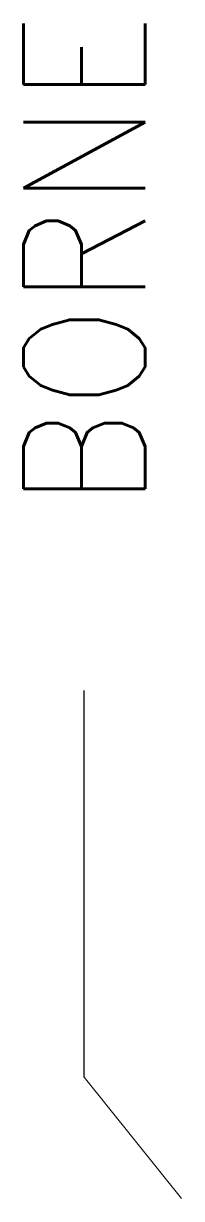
# Model space of a CAD drawing. Extents: x 96.2 to 98.2, y 227.3 to 241.8.
import ezdxf
from ezdxf.enums import TextEntityAlignment as Align

# ---------------------------------------------------------------- set-up
doc = ezdxf.new("R2010")
doc.units = 0
doc.header["$MEASUREMENT"] = 0
doc.layers.get('0').update_dxf_attribs({"linetype": 'CONTINUOUS'})
doc.styles.add('ROMANS', font='romans')

msp = doc.modelspace()

# ---------------------------------------------------------------- linework, layer by layer
msp.add_line((96.981, 228.837), (96.981, 233.593))
at = {"lineweight": 9}
msp.add_line((98.181, 227.343), (96.981, 228.837), dxfattribs=at)

# ---------------------------------------------------------------- texts
at = {"color": 7, "lineweight": -3, "style": 'ROMANS', "width": 0.9}
msp.add_attdef('BORNE', text='', height=1.5, rotation=90, dxfattribs=at).set_placement((96.981, 235.844), align=Align.MIDDLE_LEFT)

doc.saveas('drawing.dxf')
